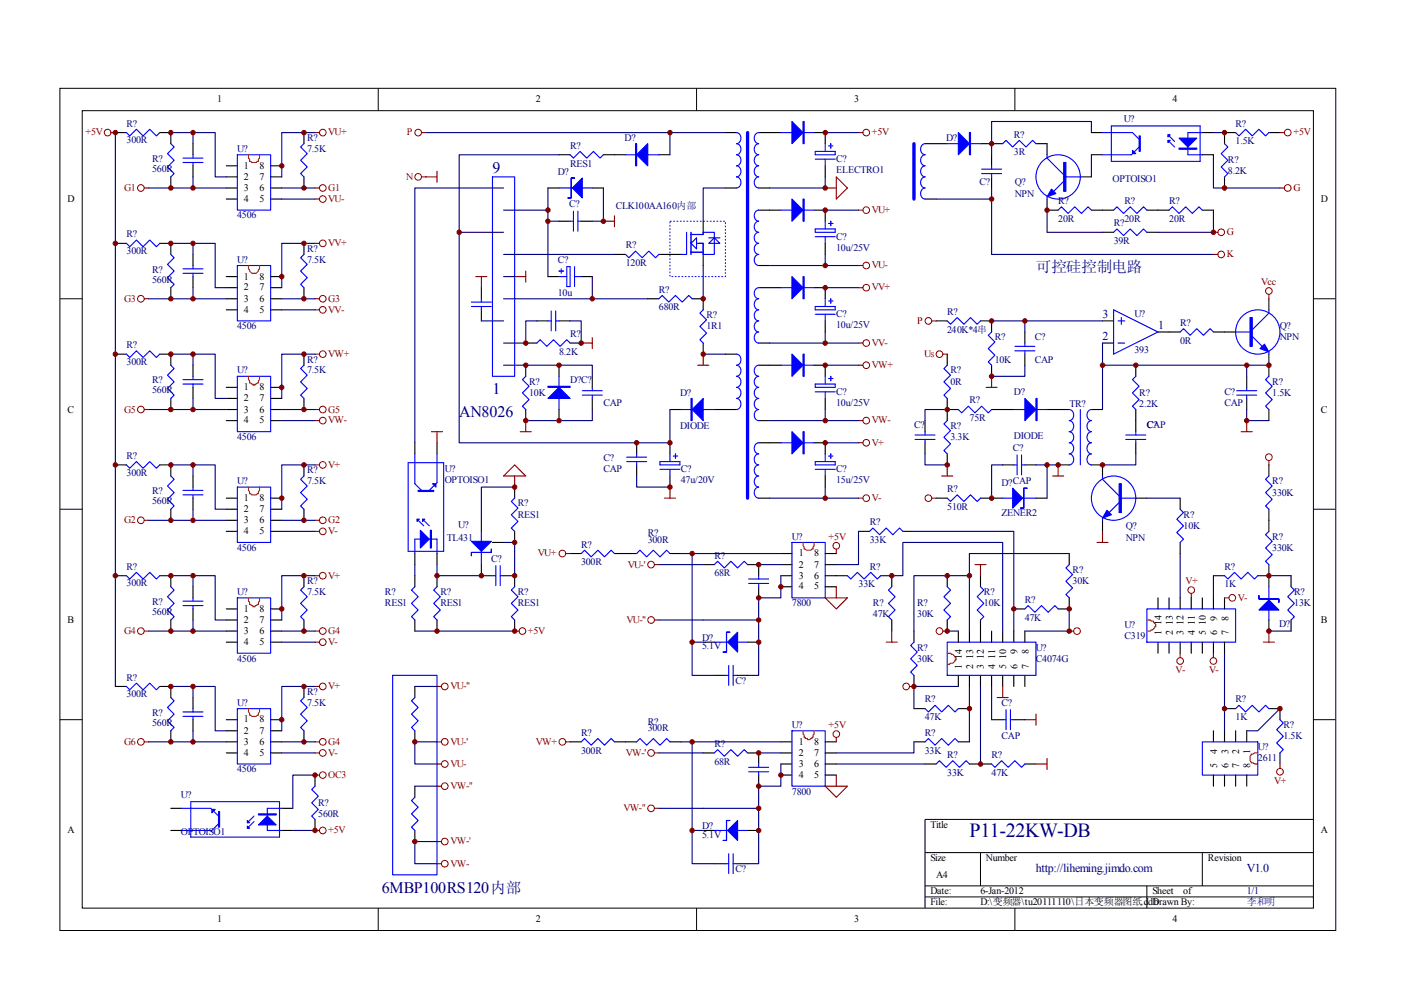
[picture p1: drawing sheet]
<svg xmlns="http://www.w3.org/2000/svg" width="297mm" height="210mm" viewBox="0 0 297 210" stroke-linecap="round" stroke-linejoin="round" font-family="sans-serif">
<defs><g id="words">
<text font-size="4.2" fill="#000080" x="205.6" y="177.4">P11-22KW-DB</text>
<g font-size="3.4" fill="#000080">
<text x="104.4" y="36.6">9</text>
<text x="104.4" y="83.6">1</text>
<text x="97.4" y="88.3">AN8026</text>
<text x="80.9" y="189.3">6MBP100RS120内部</text>
</g>
<text font-size="3.3" fill="#000080" x="219.6" y="57.8">可控硅控制电路</text>
<g font-size="2.5" fill="#000080">
<text x="233.8" y="67.4">3</text>
<text x="245.5" y="69.8">1</text>
<text x="233.8" y="72.2">2</text>
<text x="219.6" y="184.8">http://liheming.jimdo.com</text>
<text x="264.3" y="184.8">V1.0</text>
</g>
<g font-size="2.1">
<text x="46.1" y="21.7">1</text>
<text x="113.6" y="21.7">2</text>
<text x="181.1" y="21.7">3</text>
<text x="248.6" y="21.7">4</text>
<text x="51.7" y="35.7">1</text>
<text x="55" y="35.7">8</text>
<text x="51.7" y="38.1">2</text>
<text x="51.7" y="40.5">3</text>
<text x="55" y="40.5">6</text>
<text x="55" y="38.1">7</text>
<text x="14.3" y="42.8">D</text>
<text x="51.7" y="42.8">4</text>
<text x="55" y="42.8">5</text>
<text x="280.1" y="42.8">D</text>
<text x="51.7" y="59.3">1</text>
<text x="55" y="59.3">8</text>
<text x="51.7" y="61.6">2</text>
<text x="51.7" y="63.9">3</text>
<text x="55" y="63.9">6</text>
<text x="55" y="61.6">7</text>
<text x="51.7" y="66.3">4</text>
<text x="55" y="66.3">5</text>
<text x="51.7" y="82.7">1</text>
<text x="55" y="82.7">8</text>
<text x="14.3" y="87.5">C</text>
<text x="51.7" y="85.1">2</text>
<text x="51.7" y="87.5">3</text>
<text x="51.7" y="89.8">4</text>
<text x="55" y="89.8">5</text>
<text x="55" y="87.5">6</text>
<text x="55" y="85.1">7</text>
<text x="280.1" y="87.5">C</text>
<text x="51.7" y="106.2">1</text>
<text x="55" y="106.2">8</text>
<text x="51.7" y="108.6">2</text>
<text x="51.7" y="110.9">3</text>
<text x="51.7" y="113.3">4</text>
<text x="55" y="113.3">5</text>
<text x="55" y="110.9">6</text>
<text x="55" y="108.6">7</text>
<text x="169.3" y="118">1</text>
<text x="172.6" y="118">8</text>
<text x="169.3" y="120.3">2</text>
<text x="169.3" y="122.7">3</text>
<text x="169.3" y="125">4</text>
<text x="172.6" y="125">5</text>
<text x="172.6" y="122.7">6</text>
<text x="172.6" y="120.3">7</text>
<text x="51.7" y="129.7">1</text>
<text x="55" y="129.7">8</text>
<text x="258.1" y="131.7" transform="rotate(-90 258.1 131.7)">9</text>
<text x="260.4" y="131.7" transform="rotate(-90 260.4 131.7)">8</text>
<text x="14.3" y="132.1">B</text>
<text x="51.7" y="132.1">2</text>
<text x="51.7" y="134.4">3</text>
<text x="51.7" y="136.8">4</text>
<text x="55" y="136.8">5</text>
<text x="55" y="134.4">6</text>
<text x="55" y="132.1">7</text>
<text x="246.3" y="134.7" transform="rotate(-90 246.3 134.7)">1</text>
<text x="246.3" y="132.6" transform="rotate(-90 246.3 132.6)">14</text>
<text x="248.7" y="134.7" transform="rotate(-90 248.7 134.7)">2</text>
<text x="248.7" y="132.6" transform="rotate(-90 248.7 132.6)">13</text>
<text x="251" y="134.7" transform="rotate(-90 251 134.7)">3</text>
<text x="251" y="132.6" transform="rotate(-90 251 132.6)">12</text>
<text x="253.3" y="134.7" transform="rotate(-90 253.3 134.7)">4</text>
<text x="253.3" y="132.6" transform="rotate(-90 253.3 132.6)">11</text>
<text x="255.7" y="134.7" transform="rotate(-90 255.7 134.7)">5</text>
<text x="255.7" y="132.6" transform="rotate(-90 255.7 132.6)">10</text>
<text x="258.1" y="134.7" transform="rotate(-90 258.1 134.7)">6</text>
<text x="260.4" y="134.7" transform="rotate(-90 260.4 134.7)">7</text>
<text x="280.1" y="132.1">B</text>
<text x="204" y="141.8" transform="rotate(-90 204 141.8)">1</text>
<text x="204" y="139.7" transform="rotate(-90 204 139.7)">14</text>
<text x="206.3" y="141.8" transform="rotate(-90 206.3 141.8)">2</text>
<text x="206.3" y="139.7" transform="rotate(-90 206.3 139.7)">13</text>
<text x="208.6" y="141.8" transform="rotate(-90 208.6 141.8)">3</text>
<text x="208.6" y="139.7" transform="rotate(-90 208.6 139.7)">12</text>
<text x="211" y="141.8" transform="rotate(-90 211 141.8)">4</text>
<text x="211" y="139.7" transform="rotate(-90 211 139.7)">11</text>
<text x="213.4" y="141.8" transform="rotate(-90 213.4 141.8)">5</text>
<text x="213.4" y="139.7" transform="rotate(-90 213.4 139.7)">10</text>
<text x="215.7" y="141.8" transform="rotate(-90 215.7 141.8)">6</text>
<text x="215.7" y="138.7" transform="rotate(-90 215.7 138.7)">9</text>
<text x="218.1" y="141.8" transform="rotate(-90 218.1 141.8)">7</text>
<text x="218.1" y="138.7" transform="rotate(-90 218.1 138.7)">8</text>
<text x="51.7" y="153.2">1</text>
<text x="51.7" y="155.5">2</text>
<text x="55" y="155.5">7</text>
<text x="55" y="153.2">8</text>
<text x="51.7" y="157.9">3</text>
<text x="51.7" y="160.3">4</text>
<text x="55" y="160.3">5</text>
<text x="55" y="157.9">6</text>
<text x="169.3" y="157.9">1</text>
<text x="169.3" y="160.3">2</text>
<text x="172.6" y="160.3">7</text>
<text x="172.6" y="157.9">8</text>
<text x="258.1" y="159.9" transform="rotate(-90 258.1 159.9)">4</text>
<text x="260.4" y="159.9" transform="rotate(-90 260.4 159.9)">3</text>
<text x="262.7" y="159.9" transform="rotate(-90 262.7 159.9)">2</text>
<text x="265.1" y="159.9" transform="rotate(-90 265.1 159.9)">1</text>
<text x="169.3" y="162.6">3</text>
<text x="169.3" y="164.9">4</text>
<text x="172.6" y="164.9">5</text>
<text x="172.6" y="162.6">6</text>
<text x="258.1" y="162.9" transform="rotate(-90 258.1 162.9)">5</text>
<text x="260.4" y="162.9" transform="rotate(-90 260.4 162.9)">6</text>
<text x="262.7" y="162.9" transform="rotate(-90 262.7 162.9)">7</text>
<text x="265.1" y="162.9" transform="rotate(-90 265.1 162.9)">8</text>
<text x="14.3" y="176.7">A</text>
<text x="197.3" y="175.5">Title</text>
<text x="280.1" y="176.7">A</text>
<text x="197.3" y="182.6">Size</text>
<text x="209" y="182.6">Number</text>
<text x="256.1" y="182.6">Revision</text>
<text x="197.3" y="189.6">Date:</text>
<text x="197.3" y="192">File:</text>
<text x="198.5" y="186.1">A4</text>
<text x="207.9" y="189.6">6-Jan-2012</text>
<text x="207.9" y="192">D:\变频器\tu20111110\日本变频器图纸.ddb</text>
<text x="244.3" y="189.6">Sheet</text>
<text x="244.3" y="192">Drawn By:</text>
<text x="250.9" y="189.6">of</text>
<text x="46.1" y="195.5">1</text>
<text x="113.6" y="195.5">2</text>
<text x="181.1" y="195.5">3</text>
<text x="248.6" y="195.5">4</text>
</g>
<g font-size="2.1" fill="#800000">
<text x="18.1" y="28.7">+5V</text>
<text x="69.6" y="28.7">VU+</text>
<text x="86.3" y="28.7">P</text>
<text x="184.8" y="28.7">+5V</text>
<text x="274.2" y="28.7">+5V</text>
<text x="26.3" y="40.5">G1</text>
<text x="69.6" y="40.5">G1</text>
<text x="86.1" y="38.1">N</text>
<text x="274.2" y="40.5">G</text>
<text x="69.6" y="42.8">VU-</text>
<text x="184.8" y="45.1">VU+</text>
<text x="69.6" y="52.2">VV+</text>
<text x="260.1" y="49.9">G</text>
<text x="184.8" y="56.9">VU-</text>
<text x="260.1" y="54.5">K</text>
<text x="26.3" y="63.9">G3</text>
<text x="69.6" y="63.9">G3</text>
<text x="184.8" y="61.6">VV+</text>
<text x="267.4" y="60.5">Vcc</text>
<text x="69.6" y="66.3">VV-</text>
<text x="194.5" y="68.7">P</text>
<text x="69.6" y="75.7">VW+</text>
<text x="184.8" y="73.3">VV-</text>
<text x="195.9" y="75.7">Us</text>
<text x="184.8" y="78.1">VW+</text>
<text x="26.3" y="87.5">G5</text>
<text x="69.6" y="87.5">G5</text>
<text x="69.6" y="89.8">VW-</text>
<text x="184.8" y="89.8">VW-</text>
<text x="184.8" y="94.5">V+</text>
<text x="69.6" y="99.2">V+</text>
<text x="184.8" y="106.2">V-</text>
<text x="26.3" y="110.9">G2</text>
<text x="69.6" y="110.9">G2</text>
<text x="69.6" y="113.3">V-</text>
<text x="114" y="118">VU+</text>
<text x="175.7" y="114.5">+5V</text>
<text x="69.6" y="122.7">V+</text>
<text x="133.1" y="120.3">VU-'</text>
<text x="251.4" y="123.9">V+</text>
<text x="262.5" y="127.4">V-</text>
<text x="26.3" y="134.4">G4</text>
<text x="69.6" y="134.4">G4</text>
<text x="69.6" y="136.8">V-</text>
<text x="111.9" y="134.4">+5V</text>
<text x="132.8" y="132.1">VU-''</text>
<text x="249.3" y="142.6">V-</text>
<text x="256.4" y="142.6">V-</text>
<text x="69.6" y="146.1">V+</text>
<text x="95.5" y="146.1">VU-''</text>
<text x="175.7" y="154.4">+5V</text>
<text x="26.3" y="157.9">G6</text>
<text x="69.6" y="157.9">G4</text>
<text x="69.6" y="160.3">V-</text>
<text x="95.5" y="157.9">VU-'</text>
<text x="113.6" y="157.9">VW+</text>
<text x="132.7" y="160.3">VW-'</text>
<text x="69.6" y="164.9">OC3</text>
<text x="95.5" y="162.6">VU-</text>
<text x="95.5" y="167.3">VW-''</text>
<text x="270.2" y="166.1">V+</text>
<text x="132.2" y="172">VW-''</text>
<text x="69.6" y="176.7">+5V</text>
<text x="95.5" y="179">VW-'</text>
<text x="95.5" y="183.7">VW-</text>
</g>
<g font-size="2.1" fill="#000080">
<text x="26.8" y="26.9">R?</text>
<text x="65.1" y="29.9">R?</text>
<text x="132.4" y="29.9">D?</text>
<text x="200.6" y="29.9">D?</text>
<text x="215" y="29.2">R?</text>
<text x="238.3" y="25.9">U?</text>
<text x="262" y="26.9">R?</text>
<text x="26.8" y="30.3">300R</text>
<text x="32.3" y="34.4">R?</text>
<text x="50.3" y="32.3">U?</text>
<text x="65.1" y="32.3">7.5K</text>
<text x="120.9" y="31.5">R?</text>
<text x="120.9" y="35.3">RES1</text>
<text x="177.3" y="34.4">C?</text>
<text x="215" y="32.9">3R</text>
<text x="260.3" y="34.6">R?</text>
<text x="262" y="30.6">1.5K</text>
<text x="32.3" y="36.5">560R</text>
<text x="118.3" y="37.2">D?</text>
<text x="177.3" y="36.7">ELECTRO1</text>
<text x="207.7" y="39.3">C?</text>
<text x="215.1" y="39.3">Q?</text>
<text x="215.1" y="41.8">NPN</text>
<text x="235.9" y="38.6">OPTOISO1</text>
<text x="260.3" y="36.9">8.2K</text>
<text x="50.3" y="46.3">4506</text>
<text x="120.6" y="44">C?</text>
<text x="130.6" y="44.2">CLK100AA160内部</text>
<text x="224.4" y="43.3">R?</text>
<text x="224.4" y="47">20R</text>
<text x="238.4" y="43.3">R?</text>
<text x="238.4" y="47">20R</text>
<text x="247.9" y="43.3">R?</text>
<text x="247.9" y="47">20R</text>
<text x="26.8" y="50.3">R?</text>
<text x="26.8" y="53.9">300R</text>
<text x="65.1" y="53.4">R?</text>
<text x="132.7" y="52.7">R?</text>
<text x="177.3" y="50.8">C?</text>
<text x="177.3" y="53.2">10u/25V</text>
<text x="236.1" y="48">R?</text>
<text x="236.1" y="51.7">39R</text>
<text x="32.3" y="57.8">R?</text>
<text x="32.3" y="60">560R</text>
<text x="50.3" y="55.7">U?</text>
<text x="65.1" y="55.7">7.5K</text>
<text x="118.3" y="55.7">C?</text>
<text x="132.7" y="56.4">120R</text>
<text x="118.3" y="62.8">10u</text>
<text x="139.7" y="62.1">R?</text>
<text x="139.7" y="65.8">680R</text>
<text x="50.3" y="69.8">4506</text>
<text x="120.9" y="71.5">R?</text>
<text x="149.8" y="67.5">R?</text>
<text x="149.8" y="69.8">1R1</text>
<text x="177.3" y="67.2">C?</text>
<text x="177.3" y="69.6">10u/25V</text>
<text x="200.8" y="66.7">R?</text>
<text x="200.8" y="70.5">240K*4串</text>
<text x="240.5" y="67.2">U?</text>
<text x="250.2" y="69.1">R?</text>
<text x="271.4" y="69.8">Q?</text>
<text x="26.8" y="73.8">R?</text>
<text x="26.8" y="77.3">300R</text>
<text x="65.1" y="76.9">R?</text>
<text x="118.5" y="75.2">8.2K</text>
<text x="210.9" y="72.2">R?</text>
<text x="210.9" y="76.9">10K</text>
<text x="219.4" y="72.2">C?</text>
<text x="219.4" y="76.9">CAP</text>
<text x="240.5" y="74.8">393</text>
<text x="250.2" y="72.9">0R</text>
<text x="271.4" y="72.2">NPN</text>
<text x="32.3" y="81.3">R?</text>
<text x="32.3" y="83.4">560R</text>
<text x="50.3" y="79.2">U?</text>
<text x="65.1" y="79.2">7.5K</text>
<text x="112.2" y="81.5">R?</text>
<text x="112.2" y="83.9">10K</text>
<text x="120.9" y="81.3">D?C?</text>
<text x="144.2" y="83.9">D?</text>
<text x="177.3" y="83.7">C?</text>
<text x="201.5" y="79.2">R?</text>
<text x="201.5" y="81.5">0R</text>
<text x="215" y="83.7">D?</text>
<text x="241.6" y="83.9">R?</text>
<text x="259.6" y="83.7">C?</text>
<text x="269.7" y="81.5">R?</text>
<text x="269.7" y="83.9">1.5K</text>
<text x="127.9" y="86">CAP</text>
<text x="177.3" y="86">10u/25V</text>
<text x="205.6" y="85.5">R?</text>
<text x="205.6" y="89.3">75R</text>
<text x="226.7" y="86.3">TR?</text>
<text x="241.6" y="86.3">2.2K</text>
<text x="259.6" y="86">CAP</text>
<text x="50.3" y="93.3">4506</text>
<text x="144.2" y="90.9">DIODE</text>
<text x="193.8" y="90.7">C?</text>
<text x="201.5" y="90.9">R?</text>
<text x="201.5" y="93.3">3.3K</text>
<text x="214.7" y="95.7">C?</text>
<text x="215" y="93.1">DIODE</text>
<text x="243.2" y="90.7">C?AP</text>
<text x="26.8" y="97.3">R?</text>
<text x="26.8" y="100.9">300R</text>
<text x="65.1" y="100.3">R?</text>
<text x="94.3" y="100.1">U?</text>
<text x="127.9" y="97.8">C?</text>
<text x="127.9" y="100.1">CAP</text>
<text x="144.4" y="100.1">C?</text>
<text x="177.3" y="100.1">C?</text>
<text x="32.3" y="104.8">R?</text>
<text x="32.3" y="106.9">560R</text>
<text x="50.3" y="102.7">U?</text>
<text x="65.1" y="102.7">7.5K</text>
<text x="94.3" y="102.5">OPTOISO1</text>
<text x="109.8" y="107.4">R?</text>
<text x="144.4" y="102.5">47u/20V</text>
<text x="177.3" y="102.5">15u/25V</text>
<text x="200.8" y="104.3">R?</text>
<text x="212.3" y="103">D?CAP</text>
<text x="269.7" y="102.7">R?</text>
<text x="269.7" y="105.1">330K</text>
<text x="97.1" y="111.9">U?</text>
<text x="109.8" y="109.7">RES1</text>
<text x="137.3" y="113.7">R?</text>
<text x="184.4" y="111.4">R?</text>
<text x="200.8" y="108.1">510R</text>
<text x="212.3" y="109.5">ZENER2</text>
<text x="238.7" y="112.1">Q?</text>
<text x="251" y="109.7">R?</text>
<text x="251" y="112.1">10K</text>
<text x="50.3" y="116.8">4506</text>
<text x="94.7" y="114.7">TL431</text>
<text x="104.1" y="119.1">C?</text>
<text x="123.2" y="116.1">R?</text>
<text x="123.2" y="119.8">300R</text>
<text x="137.3" y="115.2">300R</text>
<text x="151.5" y="118.5">R?</text>
<text x="167.9" y="114.5">U?</text>
<text x="184.4" y="115.2">33K</text>
<text x="238.7" y="114.7">NPN</text>
<text x="269.7" y="114.5">R?</text>
<text x="269.7" y="116.8">330K</text>
<text x="26.8" y="120.7">R?</text>
<text x="26.8" y="124.3">300R</text>
<text x="65.1" y="123.9">R?</text>
<text x="151.5" y="122.2">68R</text>
<text x="182" y="124.6">33K</text>
<text x="184.4" y="120.7">R?</text>
<text x="227.4" y="121.5">R?</text>
<text x="227.4" y="123.9">30K</text>
<text x="259.6" y="120.7">R?</text>
<text x="259.6" y="124.6">1K</text>
<text x="32.3" y="128.3">R?</text>
<text x="32.3" y="130.4">560R</text>
<text x="50.3" y="126.2">U?</text>
<text x="65.1" y="126.2">7.5K</text>
<text x="81.6" y="126.2">R?</text>
<text x="81.6" y="128.5">RES1</text>
<text x="93.4" y="126.2">R?</text>
<text x="93.4" y="128.5">RES1</text>
<text x="109.8" y="126.2">R?</text>
<text x="109.8" y="128.5">RES1</text>
<text x="167.9" y="128.5">7800</text>
<text x="185.1" y="128.5">R?</text>
<text x="185.1" y="130.9">47K</text>
<text x="194.5" y="128.5">R?</text>
<text x="194.5" y="130.9">30K</text>
<text x="208.6" y="126.2">R?</text>
<text x="208.6" y="128.5">10K</text>
<text x="217.3" y="127.9">R?</text>
<text x="217.3" y="131.6">47K</text>
<text x="274.4" y="126.2">R?</text>
<text x="274.4" y="128.5">13K</text>
<text x="148.8" y="135.8">D?</text>
<text x="148.8" y="137.7">5.1V</text>
<text x="194.5" y="137.9">R?</text>
<text x="219.6" y="137.9">U?</text>
<text x="238.4" y="133.2">U?</text>
<text x="238.4" y="135.6">C319</text>
<text x="271.2" y="133">D?</text>
<text x="50.3" y="140.3">4506</text>
<text x="194.5" y="140.3">30K</text>
<text x="219.6" y="140.3">C4074G</text>
<text x="26.8" y="144.3">R?</text>
<text x="26.8" y="147.8">300R</text>
<text x="50.3" y="149.7">U?</text>
<text x="65.1" y="147.3">R?</text>
<text x="65.1" y="149.7">7.5K</text>
<text x="156" y="145">C?</text>
<text x="196.1" y="148.9">R?</text>
<text x="212.3" y="149.7">C?</text>
<text x="262" y="148.9">R?</text>
<text x="32.3" y="151.8">R?</text>
<text x="32.3" y="153.9">560R</text>
<text x="137.3" y="153.7">R?</text>
<text x="137.3" y="155">300R</text>
<text x="167.9" y="154.4">U?</text>
<text x="196.1" y="152.8">47K</text>
<text x="262" y="152.8">1K</text>
<text x="272.1" y="154.4">R?</text>
<text x="123.2" y="156.1">R?</text>
<text x="123.2" y="159.8">300R</text>
<text x="151.5" y="158.3">R?</text>
<text x="196.1" y="156.1">R?</text>
<text x="196.1" y="159.8">33K</text>
<text x="200.8" y="160.7">R?</text>
<text x="210.2" y="160.7">R?</text>
<text x="212.3" y="156.7">CAP</text>
<text x="266.7" y="159.1">U?</text>
<text x="266.7" y="161.4">2611</text>
<text x="272.1" y="156.7">1.5K</text>
<text x="50.3" y="163.8">4506</text>
<text x="151.5" y="162.2">68R</text>
<text x="200.8" y="164.4">33K</text>
<text x="210.2" y="164.4">47K</text>
<text x="38.4" y="169.2">U?</text>
<text x="67.5" y="170.8">R?</text>
<text x="67.5" y="173.2">560R</text>
<text x="167.9" y="168.5">7800</text>
<text x="38.4" y="177.1">OPTOISO1</text>
<text x="148.8" y="175.8">D?</text>
<text x="148.8" y="177.6">5.1V</text>
<text x="156" y="184.9">C?</text>
<text x="264.3" y="189.6">1/1</text>
<text x="264.3" y="192">李和明</text>
</g>
</g></defs>
<g fill="none" stroke="#000" stroke-width=".21">
<path d="M12.7 18.7h270.5v178.6h-270.5zM80.2 18.7v4.7M147.7 18.7v4.7M215.2 18.7v4.7M17.4 23.5h261.1v169h-261.1zM12.7 63.3h4.7M278.4 63.3h4.7M12.7 108h4.7M278.4 108h4.7M12.7 152.6h4.7M278.4 152.6h4.7M278.4 173.7h-82.3v18.8"/>
<path d="M80.2 192.5v4.7M147.7 192.5v4.7M196.1 180.8h82.3M196.1 187.8h82.3M196.1 190.2h82.3M207.9 180.8v7M215.2 192.5v4.7M243.2 187.8v4.7M254.9 180.8v7"/>
</g>
<g fill="none" stroke="#000" stroke-width=".23">
<path d="M24.5 28.1h2.3M33.9 28.1h2.3v2.4M36.2 37.5v2.4M40.9 30.5v2.3M40.9 35.2v2.3M48 35.2h2.3M48 37.5h2.3M48 39.9h2.3M57.4 35.2h2.3M57.4 37.5h2.3M57.4 39.9h2.3M64.4 28.1v2.4"/>
<path d="M64.4 37.5v2.4M116.2 39.9h2.3M118.5 32.8h2.4M125.6 39.9h2.3M127.9 32.8h4.7M139.7 32.8h2.3M153.8 39.9h2.4M153.8 28.1h2.4M160.9 39.9h2.3M160.9 28.1h4.7M172.6 28.1h2.4v2.4M175 35.2v2.3"/>
<path d="M196.1 30.5h4.7M207.9 30.5h4.7M210.2 32.8v2.4M210.2 37.5v2.4M219.6 30.5h2.4v2.3M229 37.5h2.4M231.4 28.1h2.4M231.4 32.8h2.4M254.9 28.1h2.4M254.9 32.8h2.4M259.6 37.5v2.4M262 28.1h-2.4v2.4"/>
<path d="M269 28.1h2.4M24.5 51.6h2.3M33.9 51.6h2.3v2.3M40.9 53.9v2.4M40.9 58.6v2.4M48 42.2h2.3M48 58.6h2.3M57.4 42.2h2.3M57.4 58.6h2.3M64.4 51.6v2.3M116.2 58.6h2.3M118.5 46.9h2.4"/>
<path d="M123.2 58.6h2.4M123.2 46.9h2.4M130.3 53.9h2.3M139.7 53.9h4.7M149.1 46.9v2.4M149.1 53.9v2.4M160.9 56.3h2.3M160.9 44.6h4.7M172.6 44.6h2.4v2.3M175 51.6v2.3M196.1 42.2h2.4M222 42.2v2.4h2.3"/>
<path d="M231.4 44.6h4.7M233.8 49.3h2.3M243.2 44.6h4.7M243.2 49.3h2.3M254.9 44.6h2.4M24.5 75.1h2.3M33.9 75.1h2.3v2.3M36.2 61v2.3M40.9 77.4v2.4M48 61h2.3M48 63.3h2.3M48 65.7h2.3"/>
<path d="M57.4 61h2.3M57.4 63.3h2.3M57.4 65.7h2.3M64.4 61v2.3M64.4 75.1v2.3M102.1 61v2.3M102.1 65.7v2.3M111.5 72.7h2.3M111.5 77.4v2.4M113.8 68h2.4M118.5 77.4v2.4M118.5 68h2.4"/>
<path d="M120.9 72.7h2.3M125.6 79.8v2.3M137.3 63.3h2.4M146.7 63.3h2.4v2.4M149.1 72.7v2.4M153.8 75.1h2.4M160.9 61h4.7M160.9 72.7h2.3M160.9 77.4h4.7M172.6 61h2.4v2.3M172.6 77.4h2.4v2.4M175 68v2.4"/>
<path d="M198.5 68h2.3M200.8 75.1v2.3M207.9 68h2.3v2.4M210.2 77.4v2.4M217.3 70.4v2.3M217.3 75.1v2.3M233.8 72.7h2.3M233.8 68h2.3M240.8 77.4v2.4M245.5 70.4h4.7M257.3 70.4h4.7M264.3 79.8v2.3"/>
<path d="M269 63.3v2.4M269 75.1v4.7M24.5 98.6h2.3M33.9 98.6h2.3v2.3M36.2 84.5v2.3M40.9 82.1v2.4M48 82.1h2.3M48 84.5h2.3M48 86.8h2.3M48 89.2h2.3M57.4 82.1h2.3M57.4 84.5h2.3"/>
<path d="M57.4 86.8h2.3M57.4 89.2h2.3M64.4 84.5v2.3M64.4 98.6v2.3M88 93.9v2.3M92.7 93.9v2.3M111.5 86.8v2.4M118.5 86.8v2.4M125.6 84.5v2.3M135 93.9v2.3M135 98.6v2.3M142 86.8h2.4"/>
<path d="M142 93.9v2.3M151.4 86.8h4.8M160.9 89.2h2.3M160.9 93.9h4.7M172.6 93.9h2.4v2.3M175 84.5v2.3M196.1 89.2v2.3M196.1 93.9v2.3M200.8 86.8h2.4M200.8 84.5v4.7M200.8 96.2v2.4M210.2 86.8h4.7"/>
<path d="M212.6 98.6h2.3M217.3 98.6h2.3M222 86.8h4.7M224.3 98.6h2.4M231.4 86.8h2.4M231.4 98.6h2.4v2.3M240.8 86.8v4.7M240.8 93.9v2.3M264.3 84.5v2.3M269 86.8v2.4M269 98.6v2.3M36.2 108v2.3"/>
<path d="M40.9 100.9v2.4M40.9 105.6v2.4M48 105.6h2.3M48 108h2.3M48 110.3h2.3M48 112.7h2.3M57.4 105.6h2.3M57.4 108h2.3M57.4 110.3h2.3M57.4 112.7h2.3M64.4 108v2.3M88 117.4v2.3"/>
<path d="M92.7 117.4v2.3M102.1 119.7v2.4h2.3M102.1 110.3v2.4M104.4 115h2.4M109.1 103.3v2.3M109.1 112.7v2.3M120.9 117.4h2.3M130.3 117.4h4.7M142 100.9v2.4M142 117.4h2.4M149.1 119.7h2.3M158.5 119.7h2.4v2.4"/>
<path d="M160.9 105.6h2.3M165.6 117.4h2.3M165.6 119.7h2.3M175 100.9v2.4M175 117.4h2.3M175 119.7h2.3M182 112.7h2.4M191.4 112.7h2.4M198.5 105.6h2.3M207.9 105.6h4.7M219.6 105.6h2.4M226.7 117.4v2.3"/>
<path d="M233.8 110.3v2.4M240.8 105.6h2.4M250.2 105.6v2.4M250.2 115v2.4M269 108v4.7M269 119.7v4.7M24.5 122.1h2.3M33.9 122.1h2.3v2.3M36.2 131.5v2.3M40.9 124.4v2.4M40.9 129.1v2.4M48 129.1h2.3"/>
<path d="M48 131.5h2.3M48 133.8h2.3M48 136.2h2.3M57.4 129.1h2.3M57.4 131.5h2.3M57.4 133.8h2.3M57.4 136.2h2.3M64.4 122.1v2.3M64.4 131.5v2.3M88 122.1v2.3M88 131.5v2.3M92.7 122.1v2.3"/>
<path d="M92.7 131.5v2.3M106.8 122.1h2.3v2.3M109.1 131.5v2.3M149.1 136.2h2.3M158.5 136.2h2.4M160.9 124.4v2.4M165.6 122.1h2.3M165.6 124.4h2.3M175 122.1h4.7M175 124.4h2.3M186.7 122.1h2.4v2.3M189.1 131.5v2.3"/>
<path d="M193.8 133.8v2.4M200.8 122.1v2.3M200.8 131.5v2.3M203.2 133.8v2.4M205.5 133.8v2.4M207.9 122.1v2.3M207.9 131.5v4.7M210.2 133.8v2.4M212.6 133.8v2.4M214.9 129.1h2.4M214.9 133.8v2.4M217.3 133.8v2.4"/>
<path d="M226.7 126.8v2.3h-2.4M245.5 126.8v2.3M245.5 136.2v2.3M247.9 126.8v2.3M247.9 136.2v2.3M250.2 126.8v2.3M250.2 136.2v2.3M252.6 126.8v2.3M252.6 136.2v2.3M254.9 126.8v2.3M254.9 136.2v2.3M257.3 122.1h2.3"/>
<path d="M257.3 126.8v2.3M257.3 136.2v2.3M259.6 126.8v2.3M259.6 136.2v2.3M266.7 122.1h2.3M269 131.5v2.3M273.7 122.1v2.3M273.7 131.5v2.3M24.5 145.5h2.3M33.9 145.5h2.3v2.4M36.2 154.9v2.4M40.9 147.9v2.3"/>
<path d="M40.9 152.6v2.3M48 152.6h2.3M48 154.9h2.3M48 157.3h2.3M48 159.6h2.3M57.4 152.6h2.3M57.4 154.9h2.3M57.4 157.3h2.3M57.4 159.6h2.3M64.4 145.5v2.4M64.4 154.9v2.4M88 145.5v2.4"/>
<path d="M88 154.9v2.4M120.9 157.3h2.3M130.3 157.3h4.7M142 157.3h2.4M149.1 159.6h2.3M151.4 143.2h2.4M156.2 143.2h2.3M158.5 159.6h2.4v2.4M165.6 157.3h2.3M165.6 159.6h2.3M175 157.3h2.3M175 159.6h2.3"/>
<path d="M193.8 157.3h2.3M193.8 150.2h2.3M193.8 143.2v2.3M203.2 157.3h2.3M203.2 150.2h2.3M203.2 143.2v2.3M205.5 143.2v2.3M207.9 143.2v2.3M210.2 152.6h2.4M210.2 143.2v2.3M212.6 143.2v2.3M214.9 152.6h2.4"/>
<path d="M214.9 143.2v2.3M217.3 143.2v2.3M257.3 154.9v2.4M259.6 154.9v2.4M259.6 150.2h2.4M262 154.9v2.4M264.3 154.9v2.4M269 150.2h2.4v2.4M271.4 159.6v2.4M36.2 176.1h2.4M36.2 171.4h2.4M59.7 176.1h2.4"/>
<path d="M59.7 171.4h2.4M66.8 164.3v2.4M66.8 173.7v2.4M88 166.7v2.3M88 176.1v2.3M149.1 176.1h2.3M158.5 176.1h2.4M160.9 164.3v2.4M165.6 162h2.3M165.6 164.3h2.3M175 162h2.3M175 164.3h2.3"/>
<path d="M196.1 162h2.4M205.5 162h4.7M217.3 162h2.3M257.3 164.3v2.4M259.6 164.3v2.4M262 164.3v2.4M264.3 164.3v2.4M151.4 183.1h2.4M156.2 183.1h2.3"/>
</g>
<g fill="none" stroke="#00f" stroke-width=".23">
<path d="M26.8 28.1l.7 .7 1.4-1.4 1.4 1.4 1.4-1.4 1.5 1.4 .7-.7M36.2 30.5l.7 .7-1.4 1.4 1.4 1.4-1.4 1.4 1.4 1.4-.7 .7M38.8 34.5h4.2M38.8 33.5h4.2M40.9 32.8v.7M40.9 34.5v.7M50.3 32.8h7.1v11.8h-7.1zM64.4 30.5l-.7 .7 1.4 1.4-1.4 1.4 1.4 1.4-1.4 1.4 .7 .7M104.4 37.5h4.7v42.3h-4.7zM118.5 39.9h7.1M120.9 32.8l.7 .7 1.4-1.4 1.4 1.4 1.4-1.4 1.4 1.4 .7-.7M132.6 32.8h7.1"/>
<path d="M156.2 28.1a1.2 1.2 0 0 1 .9 1.2 1.2 1.2 0 0 1-.9 1.2 1.2 1.2 0 0 1 .9 1.1 1.2 1.2 0 0 1-.9 1.2 1.2 1.2 0 0 1 .9 1.2 1.2 1.2 0 0 1-.9 1.2 1.2 1.2 0 0 1 .9 1.1 1.2 1.2 0 0 1-.9 1.2 1.2 1.2 0 0 1 .9 1.2 1.2 1.2 0 0 1-.9 1.2M160.9 28.1a1.2 1.2 0 0 0-1 1.2 1.2 1.2 0 0 0 1 1.2 1.21 1.21 0 0 0-1 1.1 1.21 1.21 0 0 0 1 1.2 1.2 1.2 0 0 0-1 1.2 1.2 1.2 0 0 0 1 1.2 1.2 1.2 0 0 0-1 1.1 1.2 1.2 0 0 0 1 1.2 1.2 1.2 0 0 0-1 1.2 1.2 1.2 0 0 0 1 1.2M165.6 28.1h7M172.8 32.1h4.3v.7h-4.3zM172.8 33.7h4.3M175 30.5v1.6M175 33.7v1.5M175.7 30.9h.9M176.1 30.5v.9M196.1 30.5a1.21 1.21 0 0 0-.9 1.1 1.21 1.21 0 0 0 .9 1.2 1.2 1.2 0 0 0-.9 1.2 1.2 1.2 0 0 0 .9 1.2 1.2 1.2 0 0 0-.9 1.1 1.2 1.2 0 0 0 .9 1.2 1.2 1.2 0 0 0-.9 1.2 1.2 1.2 0 0 0 .9 1.2 1.2 1.2 0 0 0-.9 1.1 1.2 1.2 0 0 0 .9 1.2M200.8 30.5h7.1M208.1 36.8h4.3"/>
<path d="M208.1 35.9h4.3M210.2 35.2v.7M210.2 36.8v.7M212.6 30.5l.7-.7 1.4 1.4 1.4-1.4 1.4 1.4 1.4-1.4 .7 .7M222 32.8v.7l3.5 3.5M225.5 38.4l-2.1 2.2M225.5 37.5h3.5M233.8 28.1h6.3l1.4 1.4M235.6 26.7h18.8v7.5h-18.8zM241.5 31.2l-1.6 1.6h-6.1M247.6 29.8l1.4 1.4M247.6 28.6l1.4 1.4"/>
<path d="M254.9 28.1h-3v4.7h3M259.6 30.5l.7 .7-1.4 1.4 1.4 1.4-1.4 1.4 1.4 1.4-.7 .7M262 28.1l.7 .7 1.4-1.4 1.4 1.4 1.4-1.4 1.4 1.4 .7-.7M26.8 51.6l.7 .7 1.4-1.4 1.4 1.4 1.4-1.4 1.5 1.4 .7-.7M36.2 53.9l.7 .8-1.4 1.4 1.4 1.4-1.4 1.4 1.4 1.4-.7 .7M38.8 57.9h4.2M38.8 57h4.2M40.9 56.3v.7M40.9 57.9v.7M50.3 56.3h7.1v11.7h-7.1zM64.4 53.9l-.7 .8 1.4 1.4-1.4 1.4 1.4 1.4-1.4 1.4 .7 .7M118.5 57.5h1"/>
<path d="M118.5 58.6h1.7M119 57v.9M120.2 56.5h.7v4.3h-.7zM120.9 46.9h.7M121.6 44.8v4.2M121.8 58.6h1.4M121.8 56.5v4.3M122.5 46.9h.7M122.5 44.8v4.2M132.6 53.9l.7 .8 1.4-1.5 1.5 1.5 1.4-1.5 1.4 1.5 .7-.8M145.6 49.3v4.6h-1.2M146.5 49.7h2.6v-.4h2.3v4.6h-2.3v-2.3h-1.4"/>
<path d="M146.5 49.3v4.6M146.5 53.5h2.6M146.5 51.6l1.2-1.2v2.4zM150.3 51.6l1.1-1.2 1.2 1.2zM150.3 50.4h2.3M160.9 44.6a1.2 1.2 0 0 0-1 1.1 1.2 1.2 0 0 0 1 1.2 1.21 1.21 0 0 0-1 1.2 1.21 1.21 0 0 0 1 1.2 1.2 1.2 0 0 0-1 1.1 1.2 1.2 0 0 0 1 1.2 1.2 1.2 0 0 0-1 1.2 1.2 1.2 0 0 0 1 1.1 1.2 1.2 0 0 0-1 1.2 1.2 1.2 0 0 0 1 1.2M165.6 44.6h7M172.8 48.5h4.3v.8h-4.3zM172.8 50.2h4.3M175 46.9v1.6M175 50.2v1.4M175.7 47.4h.9"/>
<path d="M176.1 46.9v.9M222 41.7v.5M224.3 44.6l.8-.7 1.4 1.4 1.4-1.4 1.4 1.4 1.4-1.4 .7 .7M236.1 44.6l.7-.7 1.4 1.4 1.4-1.4 1.4 1.4 1.5-1.4 .7 .7M236.1 49.3l.7-.8 1.4 1.5 1.4-1.5 1.4 1.5 1.5-1.5 .7 .8M247.9 44.6l.7-.7 1.4 1.4 1.4-1.4 1.4 1.4 1.4-1.4 .7 .7M26.8 75.1l.7 .7 1.4-1.4 1.4 1.4 1.4-1.4 1.5 1.4 .7-.7M36.2 77.4l.7 .7-1.4 1.4 1.4 1.5-1.4 1.4 1.4 1.4-.7 .7M40.9 79.8v.7M50.3 79.8h7.1v11.7h-7.1zM64.4 77.4l-.7 .7 1.4 1.4-1.4 1.5 1.4 1.4-1.4 1.4 .7 .7M99.9 64h4.3"/>
<path d="M99.9 65h4.3M102.1 63.3v.7M102.1 65v.7M111.5 79.8l-.7 .7 1.4 1.4-1.4 1.4 1.4 1.4-1.4 1.4 .7 .7M113.8 72.7l.7-.7 1.4 1.4 1.4-1.4 1.5 1.4 1.4-1.4 .7 .7M116.2 68h.7M116.9 65.9v4.3M117.8 68h.7M117.8 65.9v4.3M118.5 79.8v7M139.7 63.3l.7-.7 1.4 1.4 1.4-1.4 1.4 1.4 1.4-1.4 .7 .7M149.1 65.7l-.7 .7 1.4 1.4-1.4 1.4 1.4 1.4-1.4 1.4 .7 .7"/>
<path d="M156.2 75.1a1.2 1.2 0 0 1 .9 1.2 1.2 1.2 0 0 1-.9 1.1 1.2 1.2 0 0 1 .9 1.2 1.2 1.2 0 0 1-.9 1.2 1.2 1.2 0 0 1 .9 1.2 1.2 1.2 0 0 1-.9 1.1 1.2 1.2 0 0 1 .9 1.2 1.2 1.2 0 0 1-.9 1.2 1.2 1.2 0 0 1 .9 1.2 1.2 1.2 0 0 1-.9 1.1M160.9 65.7a1.2 1.2 0 0 0-1 1.2 1.2 1.2 0 0 0 1 1.1 1.2 1.2 0 0 0-1 1.2 1.2 1.2 0 0 0 1 1.2 1.2 1.2 0 0 0-1 1.2 1.2 1.2 0 0 0 1 1.1M160.9 61a1.2 1.2 0 0 0-1 1.2 1.2 1.2 0 0 0 1 1.1 1.2 1.2 0 0 0-1 1.2 1.2 1.2 0 0 0 1 1.2M160.9 77.4a1.21 1.21 0 0 0-1 1.2 1.21 1.21 0 0 0 1 1.2 1.2 1.2 0 0 0-1 1.2 1.2 1.2 0 0 0 1 1.1 1.2 1.2 0 0 0-1 1.2 1.2 1.2 0 0 0 1 1.2 1.2 1.2 0 0 0-1 1.2 1.2 1.2 0 0 0 1 1.1 1.2 1.2 0 0 0-1 1.2 1.2 1.2 0 0 0 1 1.2M165.6 61h7M165.6 77.4h7M172.8 65h4.3v.7h-4.3zM172.8 66.6h4.3M175 63.3v1.7M175 66.6v1.4M175 79.8v1.6M175.7 63.8h.9"/>
<path d="M176.1 63.3v1M176.1 79.8v.9M200.8 68l.7 .7 1.4-1.4 1.5 1.4 1.4-1.4 1.4 1.4 .7-.7M200.8 77.4l-.7 .7 1.4 1.4-1.4 1.5 1.4 1.4-1.4 1.4 .7 .7M210.2 70.4l-.7 .7 1.4 1.4-1.4 1.4 1.4 1.4-1.4 1.4 .7 .7M215.2 74.4h4.2M215.2 73.4h4.2M217.3 72.7v.7M217.3 74.4v.7M236.1 65.7l9.4 4.7-9.4 4.7zM237 68h1.5M237 72.7h1.5"/>
<path d="M237.7 67.3v1.4M240.8 79.8l-.7 .7 1.4 1.4-1.4 1.4 1.4 1.4-1.4 1.4 .7 .7M250.2 70.4l.7-.7 1.4 1.4 1.4-1.4 1.5 1.4 1.4-1.4 .7 .7M262 70.4h3.5M265.5 71.3l2.1 2.1M269 79.8l-.7 .7 1.4 1.4-1.4 1.4 1.4 1.4-1.4 1.4 .7 .7M269 65.7v.7l-3.5 3.5M269 74.6v.5M26.8 98.6l.7 .7 1.4-1.4 1.4 1.4 1.4-1.4 1.5 1.4 .7-.7M38.8 81.4h4.2M38.8 80.5h4.2M40.9 81.4v.7"/>
<path d="M86.5 98.1h7.6v18.8h-7.6zM88 96.2v6.4l1.4 1.4M92.7 96.2v6.1l-1.7 1.7M123.5 83.8h4.2M123.5 82.8h4.2M125.6 82.1v.7M125.6 83.8v.7M132.9 97.9h4.2M132.9 96.9h4.2M135 96.2v.7M135 97.9v.7M139.9 97.9h4.3v.7h-4.3z"/>
<path d="M139.9 99.5h4.3M142 96.2v1.7M142 99.5v1.4M142.7 96.7h1M143.2 96.2v1M144.4 86.8h7M160.9 96.2a1.2 1.2 0 0 0-1 1.2 1.2 1.2 0 0 0 1 1.2 1.2 1.2 0 0 0-1 1.1 1.2 1.2 0 0 0 1 1.2 1.2 1.2 0 0 0-1 1.2 1.2 1.2 0 0 0 1 1.2 1.2 1.2 0 0 0-1 1.1 1.2 1.2 0 0 0 1 1.2M160.9 93.9a1.2 1.2 0 0 0-1 1.2 1.2 1.2 0 0 0 1 1.1M165.6 93.9h7M172.8 81.4h4.3v.7h-4.3zM172.8 99.5h4.3M172.8 97.9h4.3v.7h-4.3z"/>
<path d="M172.8 83.1h4.3M175 83.1v1.4M175 96.2v1.7M175 99.5v1.4M175.7 96.7h.9M175.7 80.3h.9M176.1 96.2v1M194 93.2h4.2M194 92.2h4.2M196.1 91.5v.7M196.1 93.2v.7M200.8 89.2l-.7 .7 1.4 1.4-1.4 1.4 1.4 1.4-1.4 1.4 .7 .7"/>
<path d="M203.2 86.8l.7 .7 1.4-1.4 1.4 1.4 1.4-1.4 1.4 1.4 .7-.7M214.9 86.8h7.1M214.9 98.6h.7M215.6 96.5v4.2M216.6 98.6h.7M216.6 96.5v4.2M226.7 86.8a1.2 1.2 0 0 1 .9 1.2 1.2 1.2 0 0 1-.9 1.2 1.2 1.2 0 0 1 .9 1.2 1.2 1.2 0 0 1-.9 1.1 1.2 1.2 0 0 1 .9 1.2 1.2 1.2 0 0 1-.9 1.2 1.2 1.2 0 0 1 .9 1.2 1.2 1.2 0 0 1-.9 1.1M226.7 96.2a1.2 1.2 0 0 1 .9 1.2 1.2 1.2 0 0 1-.9 1.2M229 86.8v11.8M231.4 86.8a1.2 1.2 0 0 0-.9 1.2 1.2 1.2 0 0 0 .9 1.2 1.2 1.2 0 0 0-.9 1.2 1.2 1.2 0 0 0 .9 1.1 1.2 1.2 0 0 0-.9 1.2 1.2 1.2 0 0 0 .9 1.2 1.2 1.2 0 0 0-.9 1.2 1.2 1.2 0 0 0 .9 1.1M231.4 96.2a1.2 1.2 0 0 0-.9 1.2 1.2 1.2 0 0 0 .9 1.2M238.7 93.2h4.2"/>
<path d="M238.7 92.2h4.2M240.8 91.5v.7M240.8 93.2v.7M262.2 83.8h4.2M262.2 82.8h4.2M264.3 82.1v.7M264.3 83.8v.7M36.2 100.9l.7 .7-1.4 1.4 1.4 1.4-1.4 1.5 1.4 1.4-.7 .7M38.8 104.9h4.2M38.8 104h4.2M40.9 103.3v.7M40.9 104.9v.7"/>
<path d="M50.3 103.3h7.1v11.7h-7.1zM64.4 100.9l-.7 .7 1.4 1.4-1.4 1.4 1.4 1.5-1.4 1.4 .7 .7M88 117.4v-3.1h4.7v3.1M88.4 110.1l1.4 1.4M89.6 110.1l1.4 1.4M102.1 112.7v7M105.1 119.9v4.3M106.1 119.9v4.3M109.1 105.6l-.7 .7 1.4 1.4-1.4 1.4 1.4 1.5-1.4 1.4 .7 .7M123.2 117.4l.7-.7 1.4 1.4 1.5-1.4 1.4 1.4 1.4-1.4 .7 .7M135 117.4l.7-.7 1.4 1.4 1.4-1.4 1.4 1.4 1.4-1.4 .7 .7M151.4 119.7l.8-.7 1.4 1.4 1.4-1.4 1.4 1.4 1.4-1.4 .7 .7"/>
<path d="M167.9 115h7.1v11.8h-7.1zM184.4 112.7l.7-.7 1.4 1.4 1.4-1.4 1.4 1.4 1.4-1.4 .7 .7M200.8 105.6l.7 .7 1.4-1.4 1.5 1.4 1.4-1.4 1.4 1.4 .7-.7M212.6 105.6h7M226.7 119.7l-.7 .7 1.4 1.4-1.4 1.4 1.4 1.4-1.4 1.5 .7 .7M233.8 100.9v.7l3.5 3.5M233.8 109.8v.5M237.3 106.6l-2.1 2.1M237.3 105.6h3.5M250.2 108l.7 .7-1.4 1.4 1.4 1.4-1.4 1.4 1.4 1.4-.7 .7M269 100.9l-.7 .7 1.4 1.4-1.4 1.4 1.4 1.5-1.4 1.4 .7 .7M269 112.7l-.7 .7 1.4 1.4-1.4 1.4 1.4 1.4-1.4 1.4 .7 .7"/>
<path d="M26.8 122.1l.7 .7 1.4-1.4 1.4 1.4 1.4-1.4 1.5 1.4 .7-.7M36.2 124.4l.7 .7-1.4 1.4 1.4 1.4-1.4 1.4 1.4 1.5-.7 .7M38.8 128.4h4.2M38.8 127.5h4.2M40.9 126.8v.7M40.9 128.4v.7M50.3 126.8h7.1v11.7h-7.1zM64.4 124.4l-.7 .7 1.4 1.4-1.4 1.4 1.4 1.4-1.4 1.5 .7 .7M88 124.4l-.8 .7 1.5 1.4-1.5 1.4 1.5 1.4-1.5 1.5 .8 .7M92.7 124.4l-.8 .7 1.5 1.4-1.5 1.4 1.5 1.4-1.5 1.5 .8 .7M104.4 122.1h.7M106.1 122.1h.7"/>
<path d="M109.1 124.4l-.7 .7 1.4 1.4-1.4 1.4 1.4 1.4-1.4 1.5 .7 .7M151.4 136.2h7.1M158.7 123.7h4.3M158.7 122.8h4.3M160.9 122.1v.7M160.9 123.7v.7M179.7 122.1l.7 .7 1.4-1.4 1.4 1.4 1.4-1.4 1.4 1.4 .7-.7M189.1 124.4l-.7 .7 1.4 1.4-1.4 1.4 1.4 1.4-1.4 1.5 .7 .7M193.8 136.2l-.7 .7 1.4 1.4-1.4 1.4 1.4 1.4-1.4 1.4 .7 .7M200.8 136.2h18.8v7h-18.8zM200.8 124.4l.7 .7-1.4 1.4 1.4 1.4-1.4 1.4 1.4 1.5-.7 .7M207.9 124.4l.7 .7-1.4 1.4 1.4 1.4-1.4 1.4 1.4 1.5-.7 .7"/>
<path d="M217.3 129.1l.7-.7 1.4 1.4 1.4-1.4 1.4 1.4 1.4-1.4 .7 .7M243.2 129.1h18.8v7.1h-18.8zM259.6 122.1l.7 .7 1.4-1.4 1.4 1.4 1.5-1.4 1.4 1.4 .7-.7M269 124.4v7.1M273.7 124.4l.7 .7-1.4 1.4 1.4 1.4-1.4 1.4 1.4 1.5-.7 .7M26.8 145.5l.7 .8 1.4-1.5 1.4 1.5 1.4-1.5 1.5 1.5 .7-.8M36.2 147.9l.7 .7-1.4 1.4 1.4 1.4-1.4 1.4 1.4 1.4-.7 .7M38.8 151.9h4.2M38.8 150.9h4.2M40.9 150.2v.7M40.9 151.9v.7M50.3 150.2h7.1v11.8h-7.1z"/>
<path d="M64.4 147.9l-.7 .7 1.4 1.4-1.4 1.4 1.4 1.4-1.4 1.4 .7 .7M83.2 143.2h9.5v42.3h-9.5zM88 147.9l-.8 .7 1.5 1.4-1.5 1.4 1.5 1.4-1.5 1.4 .8 .7M123.2 157.3l.7-.7 1.4 1.4 1.5-1.4 1.4 1.4 1.4-1.4 .7 .7M135 157.3l.7-.7 1.4 1.4 1.4-1.4 1.4 1.4 1.4-1.4 .7 .7M151.4 159.6l.8-.7 1.4 1.4 1.4-1.4 1.4 1.4 1.4-1.4 .7 .7M153.8 143.2h.7M154.5 141.1v4.2M155.4 143.2h.8M155.4 141.1v4.2M167.9 154.9h7.1v11.8h-7.1zM196.1 150.2l.7 .7 1.4-1.4 1.5 1.4 1.4-1.4 1.4 1.4 .7-.7"/>
<path d="M196.1 157.3l.7-.7 1.4 1.4 1.5-1.4 1.4 1.4 1.4-1.4 .7 .7M212.6 152.6h.7M213.3 150.5v4.2M214.2 152.6h.7M214.2 150.5v4.2M254.9 157.3h11.8v7h-11.8zM262 150.2l.7-.7 1.4 1.4 1.4-1.4 1.4 1.4 1.4-1.4 .7 .7M271.4 152.6l.7 .7-1.4 1.4 1.4 1.4-1.4 1.4 1.4 1.4-.7 .7M38.6 171.4h6.1l1.6 1.6M40.4 170h18.9v7.5h-18.9zM46.3 174.7l-1.4 1.4h-6.3M53.9 173l-1.5 1.4"/>
<path d="M53.9 174.2l-1.5 1.4M59.7 171.4h-3v4.7h3M66.8 166.7l-.7 .7 1.4 1.4-1.4 1.4 1.4 1.4-1.4 1.4 .7 .7M88 169l-.8 .7 1.5 1.4-1.5 1.5 1.5 1.4-1.5 1.4 .8 .7M151.4 176.1h7.1M158.7 163.6h4.3M158.7 162.7h4.3M160.9 162v.7M160.9 163.6v.7M198.5 162l.7-.7 1.4 1.4 1.4-1.4 1.4 1.4 1.4-1.4 .7 .7M210.2 162l.7 .7 1.5-1.4 1.4 1.4 1.4-1.4 1.4 1.4 .7-.7M153.8 183.1h.7"/>
<path d="M154.5 181v4.2M155.4 181v4.2M155.4 183.1h.8"/>
<circle cx="224.3" cy="37.5" r="4.7"/>
<circle cx="266.7" cy="70.4" r="4.7"/>
<circle cx="236.1" cy="105.6" r="4.7"/>
</g>
<path d="M52.7 32.8v.7l.2 .2v.5a2.02 2.02 0 0 0 1.9 0v-.5l.2-.2v-.7M52.7 56.3v.7l.2 .2a1.03 1.03 0 0 0 .9 .8 1.03 1.03 0 0 0 1-.5l.2-.5v-.7M52.7 79.8v.7l.2 .2v.5l.7 .2v.3h.5v-.3l.7-.2v-.5l.2-.2v-.7M52.7 103.3v.7l.2 .2v.5a1.98 1.98 0 0 0 1.9 0v-.5l.2-.2v-.7M170.3 115v.7l.2 .3v.4a2.02 2.02 0 0 0 1.9 0v-.4l.2-.3v-.7M52.7 126.8v.7l.2 .2v.5l.7 .2v.2h.5v-.2l.7-.2v-.5l.2-.2v-.7M200.8 138.5h.7l.3 .2a.83 .83 0 0 1 .7 .7h.2v.5h-.2a.82 .82 0 0 1-1 .7l-.2 .3h-.5M243.2 131.5h.7l.2 .2h.5v.2a.74 .74 0 0 1 .4 1h-.2a.83 .83 0 0 1-.7 .7l-.2 .2h-.7M52.7 150.2v.7l.2 .3v.5a1.98 1.98 0 0 0 1.9 0v-.5l.2-.3v-.7M170.3 154.9v.7l.2 .3v.5h.2v.2h.5v.2h.5l.4-.2v-.2h.3v-.5l.2-.3v-.7M266.7 159.6h-.7l-.3 .3h-.4a1.97 1.97 0 0 0 0 1.9h.4l.3 .2h.7" fill="none" stroke="#f00" stroke-width=".23"/>
<g fill="none" stroke="#800000" stroke-width=".21">
<circle cx="22.8" cy="28.1" r=".7"/>
<circle cx="29.9" cy="39.9" r=".7"/>
<circle cx="68.4" cy="39.9" r=".71"/>
<circle cx="68.4" cy="28.1" r=".71"/>
<circle cx="88.7" cy="37.5" r=".71"/>
<circle cx="88.7" cy="28.1" r=".71"/>
<circle cx="183.7" cy="28.1" r=".7"/>
<circle cx="273" cy="39.9" r=".71"/>
<circle cx="273" cy="28.1" r=".71"/>
<circle cx="68.4" cy="51.6" r=".71"/>
<circle cx="68.4" cy="42.2" r=".71"/>
<circle cx="183.7" cy="44.6" r=".7"/>
<circle cx="183.7" cy="56.3" r=".7"/>
<circle cx="258.9" cy="49.2" r=".71"/>
<circle cx="258.9" cy="53.9" r=".7"/>
<circle cx="29.9" cy="63.3" r=".7"/>
<circle cx="68.4" cy="65.7" r=".71"/>
<circle cx="68.4" cy="63.3" r=".71"/>
<circle cx="68.4" cy="75.1" r=".71"/>
<circle cx="183.7" cy="61" r=".7"/>
<circle cx="183.7" cy="72.7" r=".7"/>
<circle cx="183.7" cy="77.4" r=".7"/>
<circle cx="196.8" cy="68" r=".71"/>
<circle cx="199.2" cy="75.1" r=".7"/>
<circle cx="269" cy="61.7" r=".7"/>
<circle cx="29.9" cy="86.8" r=".7"/>
<circle cx="68.4" cy="98.6" r=".71"/>
<circle cx="68.4" cy="89.2" r=".71"/>
<circle cx="68.4" cy="86.8" r=".71"/>
<circle cx="183.7" cy="93.9" r=".7"/>
<circle cx="183.7" cy="89.2" r=".7"/>
<circle cx="269" cy="96.9" r=".7"/>
<circle cx="29.9" cy="110.3" r=".71"/>
<circle cx="68.4" cy="110.3" r=".71"/>
<circle cx="68.4" cy="112.7" r=".71"/>
<circle cx="119.2" cy="117.4" r=".71"/>
<circle cx="138" cy="119.7" r=".71"/>
<circle cx="177.3" cy="115.7" r=".71"/>
<circle cx="183.7" cy="105.6" r=".7"/>
<circle cx="196.8" cy="105.6" r=".71"/>
<circle cx="29.9" cy="133.8" r=".7"/>
<circle cx="68.4" cy="133.8" r=".71"/>
<circle cx="68.4" cy="136.2" r=".71"/>
<circle cx="68.4" cy="122.1" r=".71"/>
<circle cx="110.8" cy="133.8" r=".71"/>
<circle cx="138" cy="131.5" r=".71"/>
<circle cx="199.2" cy="133.8" r=".7"/>
<circle cx="228.3" cy="133.8" r=".71"/>
<circle cx="252.6" cy="125.1" r=".7"/>
<circle cx="261.3" cy="126.8" r=".71"/>
<circle cx="29.9" cy="157.3" r=".71"/>
<circle cx="68.4" cy="157.3" r=".71"/>
<circle cx="68.4" cy="145.5" r=".71"/>
<circle cx="68.4" cy="159.6" r=".71"/>
<circle cx="94.3" cy="157.3" r=".71"/>
<circle cx="94.3" cy="145.5" r=".71"/>
<circle cx="119.2" cy="157.3" r=".71"/>
<circle cx="138" cy="159.6" r=".71"/>
<circle cx="177.3" cy="155.6" r=".7"/>
<circle cx="192.1" cy="145.5" r=".71"/>
<circle cx="250.2" cy="140.1" r=".71"/>
<circle cx="257.3" cy="140.1" r=".71"/>
<circle cx="68.4" cy="176.1" r=".71"/>
<circle cx="68.4" cy="164.3" r=".71"/>
<circle cx="94.3" cy="162" r=".71"/>
<circle cx="94.3" cy="178.4" r=".71"/>
<circle cx="94.3" cy="166.7" r=".71"/>
<circle cx="138" cy="171.4" r=".71"/>
<circle cx="271.4" cy="163.6" r=".71"/>
<circle cx="94.3" cy="183.1" r=".71"/>
</g>
<g fill="none" stroke="#800000" stroke-width=".23">
<path d="M23.5 28.1h1M30.6 39.9h.9M66.8 28.1h.9M66.8 39.9h.9M89.4 28.1h.9M89.4 37.5h3.3M92.7 36.3v2.4M175 39.9h2.3M177.3 37.5l2.4 2.4-2.4 2.3zM182 28.1h1M271.4 28.1h.9M271.4 39.9h.9"/>
<path d="M66.8 42.2h.9M66.8 51.6h.9M100.9 58.6h2.3M102.1 58.6v2.4M109.1 58.6h2.4M111.5 57.5v2.3M127.9 46.9h2.4M130.3 45.7v2.4M182 44.6h1M182 56.3h1M257.3 49.3h.9M257.3 53.9h.9"/>
<path d="M30.6 63.3h.9M66.8 63.3h.9M66.8 65.7h.9M66.8 75.1h.9M123.2 72.7h2.4M125.6 71.6v2.3M147.9 77.4h2.4M149.1 75.1v2.3M182 77.4h1M182 72.7h1M182 61h1M197.5 68h1"/>
<path d="M199.9 75.1h.9M210.2 79.8v2.3M269 62.4v.9M30.6 86.8h.9M66.8 86.8h.9M66.8 89.2h.9M66.8 98.6h.9M91.5 91.5h2.3M92.7 91.5v2.4M109.1 98.6l2.4 2.3h-4.7zM110.3 91.5h2.3M111.5 89.2v2.3"/>
<path d="M182 89.2h1M182 93.9h1M200.8 98.6v2.3M209.1 82.1h2.3M224.3 98.6v2.3M263.1 91.5h2.4M264.3 89.2v2.3M269 97.6v1M30.6 110.3h.9M66.8 110.3h.9M66.8 112.7h.9M109.1 100.9v2.4"/>
<path d="M119.9 117.4h1M138.7 119.7h1M140.9 105.6h2.3M142 103.3v2.3M177.3 116.4v1M182 105.6h1M197.5 105.6h1M199.7 100.9h2.3M206.7 119.7h2.4M207.9 119.7v2.4M223.2 100.9h2.3M232.6 115h2.3"/>
<path d="M233.8 112.7v2.3M30.6 133.8h.9M66.8 133.8h.9M66.8 122.1h.9M66.8 136.2h.9M109.1 133.8h1M138.7 131.5h1M175 126.8h4.7l-2.4 2.3zM177.3 124.4v2.4M187.9 136.2h2.3M189.1 133.8v2.4M199.9 133.8h.9"/>
<path d="M226.7 133.8h.9M250.2 138.5v.9M252.6 125.8v1M257.3 138.5v.9M259.6 126.8h1M267.9 136.2h2.3M269 133.8v2.4M30.6 157.3h.9M66.8 157.3h.9M66.8 159.6h.9M66.8 145.5h.9M92.7 157.3h.9"/>
<path d="M92.7 145.5h.9M119.9 157.3h1M138.7 159.6h1M177.3 156.4v.9M192.8 145.5h1M211.4 147.9h2.4M212.6 145.5v2.4M217.3 152.6h2.3M219.6 151.4v2.4M66.8 164.3h.9M66.8 176.1h.9M92.7 166.7h.9"/>
<path d="M92.7 162h.9M92.7 178.4h.9M138.7 171.4h1M175 166.7h4.7l-2.4 2.3zM177.3 164.3v2.4M219.6 162h2.4M222 160.8v2.4M271.4 162v.9M92.7 183.1h.9"/>
</g>
<g fill="none" stroke="#000080" stroke-width=".23">
<path d="M24.5 28.1v117.4M31.5 39.9h16.5M36.2 28.1h9.4v9.4h2.4M40.9 28.1v2.4M40.9 37.5v2.4M59.7 39.9h7.1M66.8 28.1h-7.1v9.4M90.3 28.1h63.5M106.8 39.9h-18.8v54M116.2 39.9v7h2.3M118.5 32.8h-21.1v16.5M127.9 39.9v7h-2.3"/>
<path d="M142 28.1v4.7M153.8 39.9h-4.7v7M175 37.5v2.4h-11.8M175 28.1h7M210.2 39.9v2.3M231.4 28.1v-2.3h-21.2v7M231.4 32.8v4.7M257.3 32.8v7.1h14.1M257.3 28.1h2.3M36.2 51.6h9.4v9.4h2.4M40.9 51.6v2.3M59.7 42.2h7.1"/>
<path d="M66.8 51.6h-7.1v9.4M106.8 49.3h-9.4v44.6h44.6v-7.1M106.8 53.9h23.5M106.8 58.6h2.3M106.8 44.6h9.4M116.2 46.9v11.7M125.6 58.6v4.7M149.1 56.3v7M163.2 56.3h18.8M175 44.6h7M175 53.9v2.4M198.5 42.2h11.7v11.7h47.1"/>
<path d="M222 44.6v4.7h11.8M257.3 44.6v4.7h-11.8M31.5 63.3h16.5M36.2 75.1h9.4v9.4h2.4M40.9 61v2.3M40.9 75.1v2.3M59.7 63.3h7.1M59.7 65.7h7.1M66.8 75.1h-7.1v9.4M102.1 68h4.7M106.8 77.4h18.8v2.4M106.8 63.3h30.5"/>
<path d="M113.8 68h-2.3v4.7h-4.7M120.9 68h2.3v4.7M149.1 75.1h4.7M163.2 72.7h18.8M175 61h7M175 77.4h7M175 70.4v2.3M210.2 68h23.6M217.3 77.4v2.4h-7.1M217.3 68v2.4M233.8 77.4h35.2M233.8 72.7v14.1"/>
<path d="M264.3 77.4v2.4M31.5 86.8h16.5M36.2 98.6h9.4v9.4h2.4M40.9 84.5v2.3M40.9 98.6v2.3M59.7 86.8h7.1M59.7 89.2h7.1M66.8 98.6h-7.1v9.4M125.6 86.8v2.4h-14.1M163.2 89.2h18.8M175 93.9h7M175 86.8v2.4"/>
<path d="M196.1 96.2v2.4h4.7M200.8 86.8h-4.7v2.4M212.6 98.6h-2.4v7M219.6 98.6h2.4v7M222 98.6h2.3M240.8 96.2v2.4h-7M264.3 86.8v2.4h4.7M31.5 110.3h16.5M40.9 108v2.3M59.7 110.3h7.1M59.7 112.7h7.1M88 119.7v2.4"/>
<path d="M92.7 119.7v2.4h9.4M106.8 115h2.3v7.1M109.1 103.3h-7v7M135 100.9v2.4h7M139.7 119.7h9.4M144.4 117.4h2.3v25.8h4.7M146.7 117.4h18.9M160.9 119.7h4.7M163.2 105.6h18.8M175 103.3v2.3M182 112.7v7h-4.7M193.8 112.7h21.1v21.1"/>
<path d="M226.7 117.4h-21.2v4.7M243.2 105.6h7M250.2 117.4v9.4M31.5 133.8h16.5M36.2 122.1h9.4v9.4h2.4M40.9 122.1v2.3M40.9 131.5v2.3M59.7 133.8h7.1M59.7 136.2h7.1M66.8 122.1h-7.1v9.4M88 133.8h21.1M146.7 136.2h2.4"/>
<path d="M160.9 131.5v11.7h-2.4M165.6 122.1v4.7h-4.7v4.7h-21.2M189.1 122.1h2.3v-7.1h21.2v18.8M193.8 133.8v-11.7h11.7v11.7M200.8 133.8h2.4M226.7 129.1v4.7h-9.4M257.3 122.1v4.7M259.6 138.5v16.4M269 133.8h4.7M269 122.1h4.7M31.5 157.3h16.5M36.2 145.5h9.4v9.4h2.4"/>
<path d="M40.9 145.5v2.4M40.9 154.9v2.4M59.7 157.3h7.1M59.7 159.6h7.1M66.8 145.5h-7.1v9.4M88 145.5h4.7M92.7 157.3h-4.7v4.7h4.7M139.7 159.6h9.4M144.4 157.3h2.3v25.8h4.7M146.7 157.3h18.9M160.9 159.6h4.7M193.8 157.3v2.3h-16.5"/>
<path d="M203.2 145.5h-9.4v4.7M205.5 145.5v11.8M207.9 145.5v16.5M210.2 145.5v7.1M271.4 150.2l-4.7 4.7h-2.4M62.1 176.1h4.7M66.8 164.3h-4.7v7.1M88 166.7h4.7M92.7 178.4h-4.7v4.7h4.7M146.7 176.1h2.4M160.9 171.4v11.7h-2.4M165.6 162v4.7h-4.7v4.7h-21.2"/>
<path d="M177.3 162h18.8"/>
</g>
<g fill="#800000" stroke="#800000" stroke-width=".21">
<circle cx="59.7" cy="35.2" r=".47"/>
<circle cx="36.2" cy="28.1" r=".47"/>
<circle cx="36.2" cy="39.9" r=".47"/>
<circle cx="40.9" cy="28.1" r=".47"/>
<circle cx="40.9" cy="39.9" r=".47"/>
<circle cx="59.7" cy="58.6" r=".47"/>
<circle cx="36.2" cy="51.6" r=".47"/>
<circle cx="36.2" cy="63.3" r=".47"/>
<circle cx="40.9" cy="51.6" r=".47"/>
<circle cx="40.9" cy="63.3" r=".47"/>
<circle cx="59.7" cy="82.1" r=".47"/>
<circle cx="36.2" cy="75.1" r=".47"/>
<circle cx="36.2" cy="86.8" r=".47"/>
<circle cx="40.9" cy="75.1" r=".47"/>
<circle cx="40.9" cy="86.8" r=".47"/>
<circle cx="59.7" cy="105.6" r=".47"/>
<circle cx="36.2" cy="98.6" r=".47"/>
<circle cx="36.2" cy="110.3" r=".47"/>
<circle cx="40.9" cy="98.6" r=".47"/>
<circle cx="40.9" cy="110.3" r=".47"/>
<circle cx="59.7" cy="129.1" r=".47"/>
<circle cx="36.2" cy="122.1" r=".47"/>
<circle cx="36.2" cy="133.8" r=".47"/>
<circle cx="40.9" cy="122.1" r=".47"/>
<circle cx="40.9" cy="133.8" r=".47"/>
<circle cx="59.7" cy="152.6" r=".47"/>
<circle cx="36.2" cy="145.5" r=".47"/>
<circle cx="36.2" cy="157.3" r=".47"/>
<circle cx="40.9" cy="145.5" r=".47"/>
<circle cx="40.9" cy="157.3" r=".47"/>
<circle cx="24.5" cy="122.1" r=".47"/>
<circle cx="24.5" cy="98.6" r=".47"/>
<circle cx="24.5" cy="75.1" r=".47"/>
<circle cx="24.5" cy="51.6" r=".47"/>
<circle cx="24.5" cy="28.1" r=".47"/>
<circle cx="64.4" cy="157.3" r=".47"/>
<circle cx="64.4" cy="145.5" r=".47"/>
<circle cx="64.4" cy="133.8" r=".47"/>
<circle cx="64.4" cy="122.1" r=".47"/>
<circle cx="64.4" cy="110.3" r=".47"/>
<circle cx="64.4" cy="98.6" r=".47"/>
<circle cx="64.4" cy="86.8" r=".47"/>
<circle cx="64.4" cy="75.1" r=".47"/>
<circle cx="64.4" cy="63.3" r=".47"/>
<circle cx="64.4" cy="51.6" r=".47"/>
<circle cx="64.4" cy="39.9" r=".47"/>
<circle cx="64.4" cy="28.1" r=".47"/>
<circle cx="149.1" cy="63.3" r=".47"/>
<circle cx="111.5" cy="77.4" r=".47"/>
<circle cx="118.5" cy="77.4" r=".47"/>
<circle cx="118.5" cy="89.2" r=".47"/>
<circle cx="111.5" cy="89.2" r=".47"/>
<circle cx="97.4" cy="49.2" r=".47"/>
<circle cx="111.5" cy="72.7" r=".47"/>
<circle cx="123.2" cy="72.7" r=".47"/>
<circle cx="116.2" cy="44.6" r=".47"/>
<circle cx="116.2" cy="46.9" r=".47"/>
<circle cx="125.6" cy="63.3" r=".47"/>
<circle cx="127.9" cy="46.9" r=".47"/>
<circle cx="149.1" cy="75.1" r=".47"/>
<circle cx="142" cy="28.1" r=".47"/>
<circle cx="142" cy="93.9" r=".47"/>
<circle cx="135" cy="93.9" r=".47"/>
<circle cx="142" cy="103.3" r=".47"/>
<circle cx="175" cy="44.6" r=".47"/>
<circle cx="175" cy="61" r=".47"/>
<circle cx="175" cy="77.4" r=".47"/>
<circle cx="175" cy="93.9" r=".47"/>
<circle cx="175" cy="105.6" r=".47"/>
<circle cx="175" cy="89.2" r=".47"/>
<circle cx="175" cy="72.7" r=".47"/>
<circle cx="175" cy="56.3" r=".47"/>
<circle cx="175" cy="39.9" r=".47"/>
<circle cx="175" cy="28.1" r=".47"/>
<circle cx="92.7" cy="133.8" r=".47"/>
<circle cx="109.1" cy="133.8" r=".47"/>
<circle cx="102.1" cy="122.1" r=".47"/>
<circle cx="92.7" cy="122.1" r=".47"/>
<circle cx="109.1" cy="103.3" r=".47"/>
<circle cx="109.1" cy="115" r=".47"/>
<circle cx="109.1" cy="122.1" r=".47"/>
<circle cx="160.9" cy="119.7" r=".47"/>
<circle cx="165.6" cy="124.4" r=".47"/>
<circle cx="160.9" cy="126.8" r=".47"/>
<circle cx="160.9" cy="131.5" r=".47"/>
<circle cx="160.9" cy="136.2" r=".47"/>
<circle cx="146.7" cy="117.4" r=".47"/>
<circle cx="146.7" cy="136.2" r=".47"/>
<circle cx="165.6" cy="164.3" r=".47"/>
<circle cx="160.9" cy="159.6" r=".47"/>
<circle cx="160.9" cy="166.7" r=".47"/>
<circle cx="160.9" cy="171.4" r=".47"/>
<circle cx="160.9" cy="176.1" r=".47"/>
<circle cx="146.7" cy="157.3" r=".47"/>
<circle cx="146.7" cy="176.1" r=".47"/>
<circle cx="88" cy="157.3" r=".47"/>
<circle cx="88" cy="178.4" r=".47"/>
<circle cx="66.8" cy="164.3" r=".47"/>
<circle cx="257.3" cy="49.3" r=".47"/>
<circle cx="210.2" cy="42.2" r=".47"/>
<circle cx="222" cy="44.6" r=".47"/>
<circle cx="210.2" cy="30.5" r=".47"/>
<circle cx="259.6" cy="39.9" r=".47"/>
<circle cx="259.6" cy="28.1" r=".47"/>
<circle cx="210.2" cy="68" r=".47"/>
<circle cx="233.8" cy="77.4" r=".47"/>
<circle cx="269" cy="77.4" r=".47"/>
<circle cx="240.8" cy="77.4" r=".47"/>
<circle cx="233.8" cy="98.6" r=".47"/>
<circle cx="217.3" cy="68" r=".47"/>
<circle cx="264.3" cy="77.4" r=".47"/>
<circle cx="264.3" cy="89.2" r=".47"/>
<circle cx="210.2" cy="79.8" r=".47"/>
<circle cx="200.8" cy="86.8" r=".47"/>
<circle cx="200.8" cy="98.6" r=".47"/>
<circle cx="66.8" cy="176.1" r=".47"/>
<circle cx="269" cy="122.1" r=".47"/>
<circle cx="259.6" cy="150.2" r=".47"/>
<circle cx="271.4" cy="150.2" r=".47"/>
<circle cx="269" cy="133.8" r=".47"/>
<circle cx="207.9" cy="162" r=".47"/>
<circle cx="205.5" cy="150.2" r=".47"/>
<circle cx="200.8" cy="122.1" r=".47"/>
<circle cx="226.7" cy="129.1" r=".47"/>
<circle cx="205.5" cy="122.1" r=".47"/>
<circle cx="214.9" cy="129.1" r=".47"/>
<circle cx="189.1" cy="122.1" r=".47"/>
<circle cx="210.2" cy="105.6" r=".47"/>
<circle cx="222" cy="98.6" r=".47"/>
<circle cx="224.3" cy="98.6" r=".47"/>
<circle cx="226.7" cy="133.8" r=".47"/>
<circle cx="200.8" cy="133.8" r=".47"/>
<circle cx="193.8" cy="145.5" r=".47"/>
</g>
<g fill="#00f" stroke="#00f" stroke-width=".23">
<path d="M56.7 173l1.9 1.9h-3.8z"/>
<path d="M52.4 175.1l.5 .5h-.5z"/>
<path d="M52.4 174l.5 .4h-.5z"/>
<path d="M44.9 171.6h.7l-.7 .7z"/>
<path d="M89.1 112.4l1.9 1.9-1.9 1.9z"/>
<path d="M88.4 110.1h.5l-.5 .5z"/>
<path d="M89.6 110.1h.5l-.5 .5z"/>
<path d="M91.7 102.6h.7v.7z"/>
<path d="M146.7 86.8l2.4-2.3v4.7z"/>
<path d="M137.3 30.5v4.7l-2.3-2.4z"/>
<path d="M116.2 84.5l2.3-2.4 2.4 2.4z"/>
<path d="M121.3 39.9l2.2-2.2v4.3z"/>
<path d="M167.9 25.8l2.4 2.3-2.4 2.4z"/>
<path d="M167.9 42.2l2.4 2.4-2.4 2.3z"/>
<path d="M167.9 58.6l2.4 2.4-2.4 2.3z"/>
<path d="M167.9 75.1l2.4 2.3-2.4 2.4z"/>
<path d="M167.9 91.5l2.4 2.4-2.4 2.3z"/>
<path d="M99.9 114.8h4.3l-2.1 2.1z"/>
<path d="M154.3 136.2l2.1-2.2v4.3z"/>
<path d="M154.3 176.1l2.1-2.1v4.2z"/>
<path d="M203.2 28.1l2.3 2.4-2.3 2.3z"/>
<path d="M250 29.3h3.7l-1.8 1.9z"/>
<path d="M247.6 28.6h.5l-.5 .4z"/>
<path d="M247.6 29.8h.5l-.5 .4z"/>
<path d="M240.1 31.9l.7 .7h-.7z"/>
<path d="M222.9 40.1l1 .9-1.9 .7z"/>
<path d="M217.3 84.5l2.3 2.3-2.3 2.4z"/>
<path d="M268.1 73l.9 1.6-1.9-.7z"/>
<path d="M234.7 108.2l.9 .9-1.8 .7z"/>
<path d="M266.9 129.3l2.1-2.1 2.1 2.1z"/>
<path d="M214.7 103.5l2.1 2.1-2.1 2.1z"/>
<path d="M54.8 172.6h3.8v.2h-3.8z" fill-rule="evenodd"/>
<path d="M46.3 172.1h.3v3.3h-.3z" fill-rule="evenodd"/>
<path d="M91.2 112.4h.3v3.8h-.3z" fill-rule="evenodd"/>
<path d="M88.7 104h3.2v.2h-3.2z" fill-rule="evenodd"/>
<path d="M146.5 84.5h.2v4.7h-.2z" fill-rule="evenodd"/>
<path d="M134.7 30.5h.3v4.7h-.3z" fill-rule="evenodd"/>
<path d="M116.2 81.9h4.7v.2h-4.7z" fill-rule="evenodd"/>
<path d="M121.1 37.7h.7h-.7v4.3h-.7h.7z" fill-rule="evenodd"/>
<path d="M170.3 25.8h.2v4.7h-.2z" fill-rule="evenodd"/>
<path d="M170.3 42.2h.2v4.7h-.2z" fill-rule="evenodd"/>
<path d="M170.3 58.6h.2v4.7h-.2z" fill-rule="evenodd"/>
<path d="M170.3 75.1h.2v4.7h-.2z" fill-rule="evenodd"/>
<path d="M170.3 91.5h.2v4.7h-.2z" fill-rule="evenodd"/>
<path d="M99.9 117.1h4.3v-.7v.7h-4.3v.7z" fill-rule="evenodd"/>
<path d="M154 134h.7h-.7v4.3h-.7h.7z" fill-rule="evenodd"/>
<path d="M154 174h.7h-.7v4.2h-.7h.7z" fill-rule="evenodd"/>
<path d="M205.5 28.1h.3v4.7h-.3z" fill-rule="evenodd"/>
<path d="M250 31.4h3.7v.2h-3.7z" fill-rule="evenodd"/>
<path d="M241.5 28.8h.2v3.3h-.2z" fill-rule="evenodd"/>
<path d="M225.5 34.5h.5v6.1h-.5z" fill-rule="evenodd"/>
<path d="M219.6 84.5h.3v4.7h-.3z" fill-rule="evenodd"/>
<path d="M265 67.3h.5v6.1h-.5z" fill-rule="evenodd"/>
<path d="M237.3 102.6h.4v6.1h-.4z" fill-rule="evenodd"/>
<path d="M266.9 126.3v.7h4.2v.7v-.7h-4.2z" fill-rule="evenodd"/>
<path d="M217.1 103.5v4.2h-.8h.8v-4.2h.7z" fill-rule="evenodd"/>
</g>
<path d="M158.5 28.1v77.5M193.8 30.5v11.7" fill="none" stroke="#00f" stroke-width=".71"/>
<path d="M142 46.9h11.8v11.7h-11.8v-11.7" fill="none" stroke="#00f" stroke-width=".21" stroke-dasharray=".4 .4 .4 .4 .4 .4 .4 .4" stroke-linecap="butt"/>
<use href="#words"/>
</svg>
